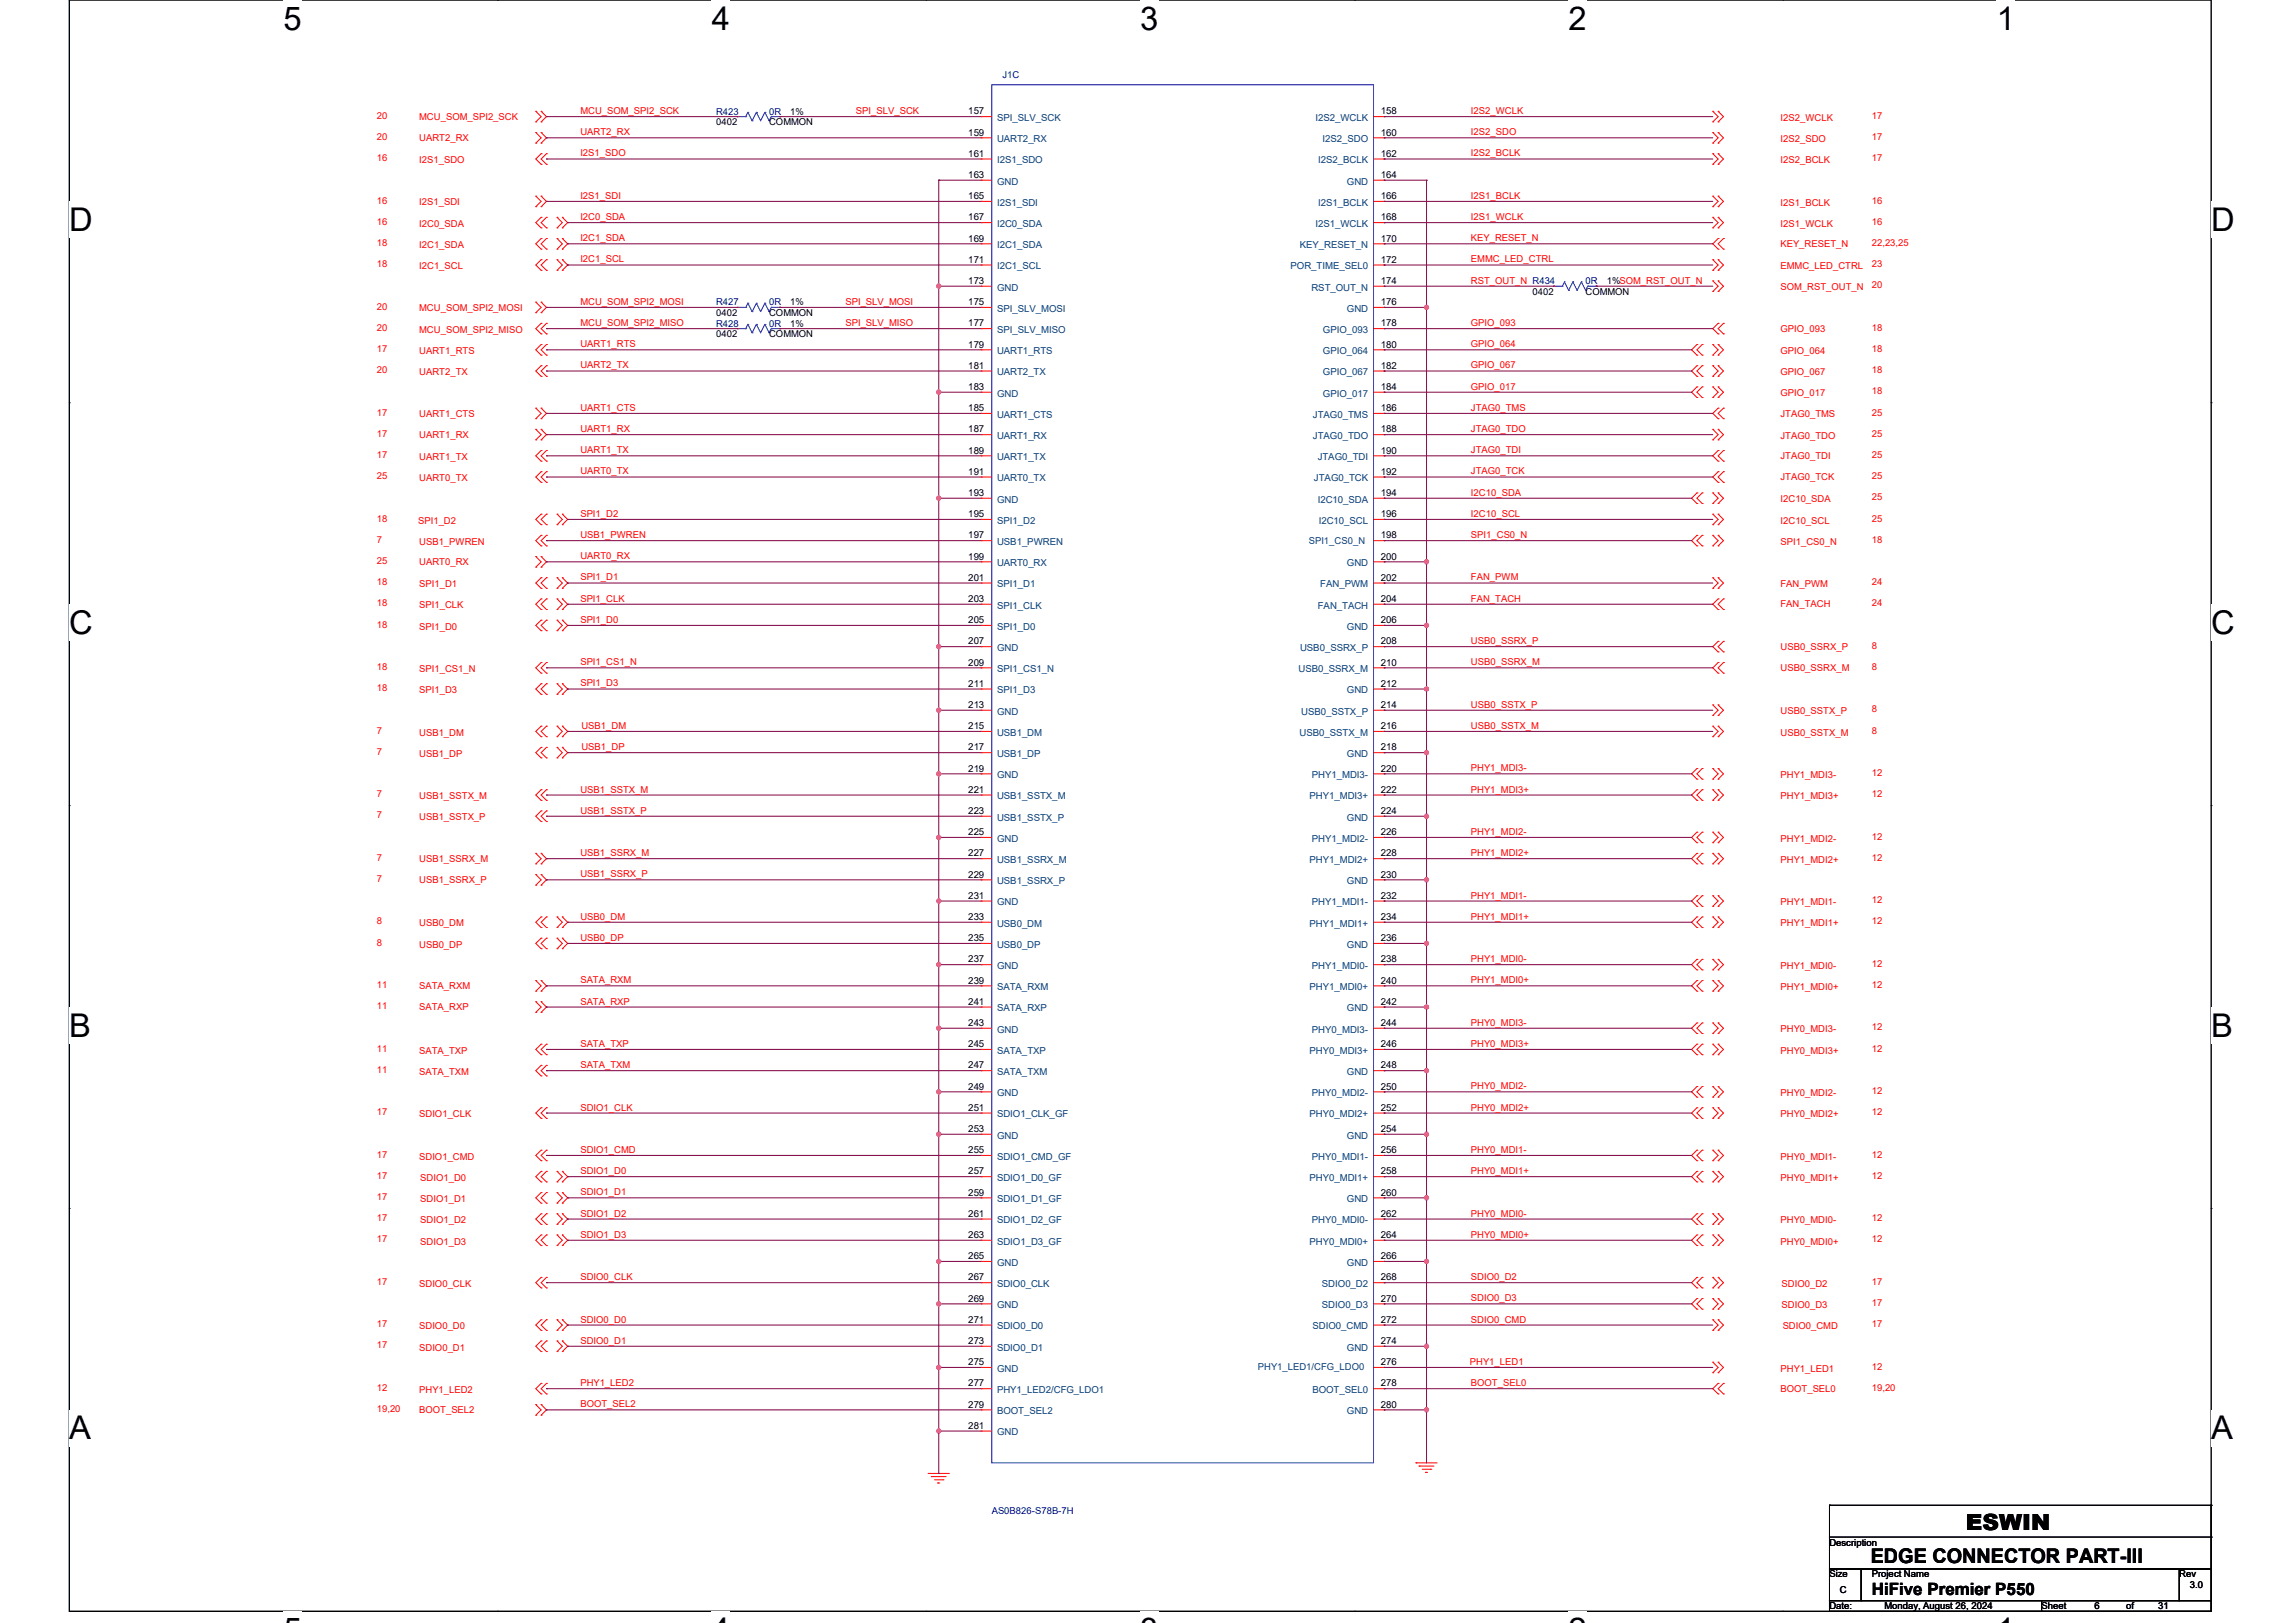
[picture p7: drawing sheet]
<svg xmlns="http://www.w3.org/2000/svg" width="297mm" height="210mm" viewBox="0 0 297 210" stroke-linecap="round" stroke-linejoin="round" font-family="sans-serif">
<defs><g id="words">
<g font-size="4.2">
<text x="36.7" y="3.8">5</text>
<text x="92.1" y="3.8">4</text>
<text x="147.5" y="3.8">3</text>
<text x="202.9" y="3.8">2</text>
<text x="258.3" y="3.8">1</text>
<text x="9" y="29.9">D</text>
<text x="286" y="29.9">D</text>
<text x="9" y="82">C</text>
<text x="286" y="82">C</text>
<text x="9" y="134.1">B</text>
<text x="286" y="134.1">B</text>
<text x="9" y="186.2">A</text>
<text x="286" y="186.2">A</text>
</g>
<text font-size="2.9" x="254.3" y="197.9">ESWIN</text>
<text font-size="2.6" x="242" y="202.3">EDGE CONNECTOR PART-III</text>
<text font-size="2.2" x="242.1" y="206.4">HiFive Premier P550</text>
<g font-size="1.2" fill="#000080">
<text x="129.7" y="10.1">J1C</text>
<text x="92.6" y="14.8">R423</text>
<text x="99.5" y="14.8">0R</text>
<text x="92.6" y="39.5">R427</text>
<text x="99.5" y="39.5">0R</text>
<text x="205.1" y="36.8">0R</text>
<text x="92.6" y="42.2">R428</text>
<text x="99.5" y="42.2">0R</text>
<text x="128.3" y="195.9">AS0B826-S78B-7H</text>
</g>
<g font-size="1.2" fill="#f00">
<text x="48.7" y="15.4">20</text>
<text x="54.2" y="15.5">MCU_SOM_SPI2_SCK</text>
<text x="75.1" y="14.8">MCU_SOM_SPI2_SCK</text>
<text x="75.1" y="17.5">UART2_RX</text>
<text x="110.7" y="14.8">SPI_SLV_SCK</text>
<text x="190.3" y="14.8">I2S2_WCLK</text>
<text x="190.3" y="17.5">I2S2_SDO</text>
<text x="230.3" y="15.6">I2S2_WCLK</text>
<text x="242.1" y="15.4">17</text>
<text x="48.7" y="20.8">16</text>
<text x="48.7" y="18.1">20</text>
<text x="54.2" y="21.1">I2S1_SDO</text>
<text x="54.2" y="18.2">UART2_RX</text>
<text x="75.1" y="20.2">I2S1_SDO</text>
<text x="190.3" y="20.2">I2S2_BCLK</text>
<text x="230.3" y="18.4">I2S2_SDO</text>
<text x="230.3" y="21.1">I2S2_BCLK</text>
<text x="242.1" y="18.1">17</text>
<text x="242.1" y="20.8">17</text>
<text x="48.7" y="26.3">16</text>
<text x="48.7" y="29.1">16</text>
<text x="54.2" y="26.5">I2S1_SDI</text>
<text x="54.2" y="29.4">I2C0_SDA</text>
<text x="75.1" y="25.7">I2S1_SDI</text>
<text x="75.1" y="28.5">I2C0_SDA</text>
<text x="190.3" y="25.7">I2S1_BCLK</text>
<text x="190.3" y="28.5">I2S1_WCLK</text>
<text x="230.3" y="26.6">I2S1_BCLK</text>
<text x="230.3" y="29.4">I2S1_WCLK</text>
<text x="242.1" y="26.3">16</text>
<text x="242.1" y="29.1">16</text>
<text x="48.7" y="31.8">18</text>
<text x="48.7" y="34.6">18</text>
<text x="54.2" y="32.1">I2C1_SDA</text>
<text x="54.2" y="34.8">I2C1_SCL</text>
<text x="75.1" y="31.2">I2C1_SDA</text>
<text x="75.1" y="34">I2C1_SCL</text>
<text x="190.3" y="34">EMMC_LED_CTRL</text>
<text x="190.3" y="31.2">KEY_RESET_N</text>
<text x="230.3" y="34.8">EMMC_LED_CTRL</text>
<text x="230.3" y="32">KEY_RESET_N</text>
<text x="242.1" y="34.6">23</text>
<text x="242.1" y="31.8">22,23,25</text>
<text x="48.7" y="40.1">20</text>
<text x="54.2" y="40.2">MCU_SOM_SPI2_MOSI</text>
<text x="75.1" y="39.4">MCU_SOM_SPI2_MOSI</text>
<text x="109.4" y="39.4">SPI_SLV_MOSI</text>
<text x="190.3" y="36.7">RST_OUT_N R434</text>
<text x="230.3" y="37.6">SOM_RST_OUT_N</text>
<text x="242.1" y="37.3">20</text>
<text x="48.7" y="42.8">20</text>
<text x="48.7" y="45.5">17</text>
<text x="54.2" y="43.1">MCU_SOM_SPI2_MISO</text>
<text x="54.2" y="45.8">UART1_RTS</text>
<text x="75.1" y="42.2">MCU_SOM_SPI2_MISO</text>
<text x="75.1" y="44.9">UART1_RTS</text>
<text x="75.1" y="47.7">UART2_TX</text>
<text x="109.4" y="42.2">SPI_SLV_MISO</text>
<text x="190.3" y="42.2">GPIO_093</text>
<text x="190.3" y="47.7">GPIO_067</text>
<text x="190.3" y="44.9">GPIO_064</text>
<text x="230.3" y="42.9">GPIO_093</text>
<text x="230.3" y="45.8">GPIO_064</text>
<text x="242.1" y="42.8">18</text>
<text x="242.1" y="45.5">18</text>
<text x="48.7" y="48.3">20</text>
<text x="48.7" y="53.8">17</text>
<text x="54.2" y="48.6">UART2_TX</text>
<text x="54.2" y="53.9">UART1_CTS</text>
<text x="75.1" y="53.2">UART1_CTS</text>
<text x="190.3" y="53.2">JTAG0_TMS</text>
<text x="190.3" y="50.4">GPIO_017</text>
<text x="230.3" y="53.9">JTAG0_TMS</text>
<text x="230.3" y="48.6">GPIO_067</text>
<text x="230.3" y="51.3">GPIO_017</text>
<text x="242.1" y="53.8">25</text>
<text x="242.1" y="48.3">18</text>
<text x="242.1" y="51">18</text>
<text x="48.7" y="59.3">17</text>
<text x="48.7" y="56.5">17</text>
<text x="54.2" y="59.5">UART1_TX</text>
<text x="54.2" y="56.7">UART1_RX</text>
<text x="75.1" y="58.7">UART1_TX</text>
<text x="75.1" y="55.9">UART1_RX</text>
<text x="190.3" y="55.9">JTAG0_TDO</text>
<text x="190.3" y="58.7">JTAG0_TDI</text>
<text x="230.3" y="56.8">JTAG0_TDO</text>
<text x="230.3" y="59.4">JTAG0_TDI</text>
<text x="242.1" y="56.5">25</text>
<text x="242.1" y="59.3">25</text>
<text x="48.7" y="62">25</text>
<text x="54.2" y="62.3">UART0_TX</text>
<text x="75.1" y="61.4">UART0_TX</text>
<text x="190.3" y="61.4">JTAG0_TCK</text>
<text x="190.3" y="64.1">I2C10_SDA</text>
<text x="230.3" y="62.1">JTAG0_TCK</text>
<text x="230.3" y="65">I2C10_SDA</text>
<text x="242.1" y="62">25</text>
<text x="242.1" y="64.7">25</text>
<text x="48.7" y="70.2">7</text>
<text x="48.7" y="67.5">18</text>
<text x="54.1" y="67.8">SPI1_D2</text>
<text x="54.2" y="70.5">USB1_PWREN</text>
<text x="75.1" y="69.6">USB1_PWREN</text>
<text x="75.1" y="66.9">SPI1_D2</text>
<text x="190.3" y="66.9">I2C10_SCL</text>
<text x="190.3" y="69.6">SPI1_CS0_N</text>
<text x="230.3" y="67.8">I2C10_SCL</text>
<text x="230.3" y="70.5">SPI1_CS0_N</text>
<text x="242.1" y="67.5">25</text>
<text x="242.1" y="70.2">18</text>
<text x="48.7" y="73">25</text>
<text x="48.7" y="75.7">18</text>
<text x="54.2" y="73.1">UART0_RX</text>
<text x="54.2" y="76">SPI1_D1</text>
<text x="75.1" y="72.4">UART0_RX</text>
<text x="75.1" y="75.1">SPI1_D1</text>
<text x="75.1" y="77.9">SPI1_CLK</text>
<text x="190.3" y="75.1">FAN_PWM</text>
<text x="190.3" y="77.9">FAN_TACH</text>
<text x="230.3" y="76">FAN_PWM</text>
<text x="242.1" y="75.7">24</text>
<text x="48.7" y="78.5">18</text>
<text x="48.7" y="81.2">18</text>
<text x="54.2" y="78.7">SPI1_CLK</text>
<text x="54.2" y="81.5">SPI1_D0</text>
<text x="75.1" y="80.6">SPI1_D0</text>
<text x="190.3" y="83.3">USB0_SSRX_P</text>
<text x="230.3" y="78.6">FAN_TACH</text>
<text x="242.1" y="83.9">8</text>
<text x="242.1" y="78.5">24</text>
<text x="48.7" y="86.7">18</text>
<text x="48.7" y="89.4">18</text>
<text x="54.2" y="87">SPI1_CS1_N</text>
<text x="54.2" y="89.7">SPI1_D3</text>
<text x="75.1" y="86.1">SPI1_CS1_N</text>
<text x="75.1" y="88.8">SPI1_D3</text>
<text x="190.3" y="86.1">USB0_SSRX_M</text>
<text x="230.3" y="84.1">USB0_SSRX_P</text>
<text x="230.3" y="86.8">USB0_SSRX_M</text>
<text x="242.1" y="86.7">8</text>
<text x="48.7" y="94.9">7</text>
<text x="54.2" y="95.2">USB1_DM</text>
<text x="75.2" y="94.3">USB1_DM</text>
<text x="190.3" y="91.6">USB0_SSTX_P</text>
<text x="190.3" y="94.3">USB0_SSTX_M</text>
<text x="230.3" y="92.4">USB0_SSTX_P</text>
<text x="230.3" y="95.2">USB0_SSTX_M</text>
<text x="242.1" y="92.2">8</text>
<text x="242.1" y="94.9">8</text>
<text x="48.7" y="97.7">7</text>
<text x="54.2" y="97.9">USB1_DP</text>
<text x="75.2" y="97.1">USB1_DP</text>
<text x="190.3" y="99.8">PHY1_MDI3-</text>
<text x="230.3" y="100.7">PHY1_MDI3-</text>
<text x="242.1" y="100.4">12</text>
<text x="48.7" y="103.1">7</text>
<text x="48.7" y="105.9">7</text>
<text x="54.2" y="103.4">USB1_SSTX_M</text>
<text x="54.2" y="106.2">USB1_SSTX_P</text>
<text x="75.1" y="102.5">USB1_SSTX_M</text>
<text x="75.1" y="105.3">USB1_SSTX_P</text>
<text x="190.3" y="102.5">PHY1_MDI3+</text>
<text x="230.3" y="103.4">PHY1_MDI3+</text>
<text x="242.1" y="103.1">12</text>
<text x="48.7" y="111.4">7</text>
<text x="54.2" y="111.5">USB1_SSRX_M</text>
<text x="75.1" y="110.8">USB1_SSRX_M</text>
<text x="75.1" y="113.5">USB1_SSRX_P</text>
<text x="190.3" y="108">PHY1_MDI2-</text>
<text x="190.3" y="110.8">PHY1_MDI2+</text>
<text x="230.3" y="108.9">PHY1_MDI2-</text>
<text x="230.3" y="111.7">PHY1_MDI2+</text>
<text x="242.1" y="108.6">12</text>
<text x="242.1" y="111.4">12</text>
<text x="48.7" y="114.1">7</text>
<text x="48.7" y="119.6">8</text>
<text x="54.2" y="114.3">USB1_SSRX_P</text>
<text x="54.2" y="119.9">USB0_DM</text>
<text x="75.1" y="119">USB0_DM</text>
<text x="190.3" y="116.3">PHY1_MDI1-</text>
<text x="190.3" y="119">PHY1_MDI1+</text>
<text x="230.3" y="117.1">PHY1_MDI1-</text>
<text x="230.3" y="119.9">PHY1_MDI1+</text>
<text x="242.1" y="116.9">12</text>
<text x="242.1" y="119.6">12</text>
<text x="48.7" y="122.4">8</text>
<text x="54.2" y="122.6">USB0_DP</text>
<text x="75.1" y="121.7">USB0_DP</text>
<text x="190.3" y="124.5">PHY1_MDI0-</text>
<text x="230.3" y="125.4">PHY1_MDI0-</text>
<text x="242.1" y="125.1">12</text>
<text x="48.7" y="127.8">11</text>
<text x="48.7" y="130.6">11</text>
<text x="54.2" y="128">SATA_RXM</text>
<text x="54.2" y="130.7">SATA_RXP</text>
<text x="75.1" y="127.2">SATA_RXM</text>
<text x="75.1" y="130">SATA_RXP</text>
<text x="190.3" y="127.2">PHY1_MDI0+</text>
<text x="230.3" y="128.1">PHY1_MDI0+</text>
<text x="242.1" y="127.8">12</text>
<text x="48.7" y="136.1">11</text>
<text x="54.2" y="136.3">SATA_TXP</text>
<text x="75.1" y="135.5">SATA_TXP</text>
<text x="190.3" y="132.7">PHY0_MDI3-</text>
<text x="190.3" y="135.5">PHY0_MDI3+</text>
<text x="230.3" y="133.6">PHY0_MDI3-</text>
<text x="230.3" y="136.3">PHY0_MDI3+</text>
<text x="242.1" y="133.3">12</text>
<text x="242.1" y="136.1">12</text>
<text x="48.7" y="138.8">11</text>
<text x="54.2" y="139.1">SATA_TXM</text>
<text x="75.1" y="138.2">SATA_TXM</text>
<text x="75.1" y="143.7">SDIO1_CLK</text>
<text x="190.3" y="140.9">PHY0_MDI2-</text>
<text x="190.3" y="143.7">PHY0_MDI2+</text>
<text x="230.3" y="141.8">PHY0_MDI2-</text>
<text x="242.1" y="141.6">12</text>
<text x="48.7" y="144.3">17</text>
<text x="48.7" y="149.8">17</text>
<text x="54.2" y="144.6">SDIO1_CLK</text>
<text x="75.1" y="149.2">SDIO1_CMD</text>
<text x="190.3" y="149.2">PHY0_MDI1-</text>
<text x="230.3" y="144.6">PHY0_MDI2+</text>
<text x="242.1" y="144.3">12</text>
<text x="242.1" y="149.8">12</text>
<text x="48.7" y="152.5">17</text>
<text x="48.7" y="155.3">17</text>
<text x="54.2" y="150.1">SDIO1_CMD</text>
<text x="54.4" y="152.8">SDIO1_D0</text>
<text x="54.4" y="155.5">SDIO1_D1</text>
<text x="75.1" y="151.9">SDIO1_D0</text>
<text x="75.1" y="154.7">SDIO1_D1</text>
<text x="190.3" y="151.9">PHY0_MDI1+</text>
<text x="230.3" y="150.1">PHY0_MDI1-</text>
<text x="230.3" y="152.8">PHY0_MDI1+</text>
<text x="242.1" y="152.5">12</text>
<text x="48.7" y="158">17</text>
<text x="48.7" y="160.7">17</text>
<text x="54.4" y="158.3">SDIO1_D2</text>
<text x="54.4" y="161">SDIO1_D3</text>
<text x="75.1" y="157.4">SDIO1_D2</text>
<text x="75.1" y="160.1">SDIO1_D3</text>
<text x="190.3" y="157.4">PHY0_MDI0-</text>
<text x="190.3" y="160.1">PHY0_MDI0+</text>
<text x="230.3" y="158.3">PHY0_MDI0-</text>
<text x="230.3" y="161">PHY0_MDI0+</text>
<text x="242.1" y="158">12</text>
<text x="242.1" y="160.7">12</text>
<text x="48.7" y="166.2">17</text>
<text x="54.2" y="166.5">SDIO0_CLK</text>
<text x="75.1" y="165.6">SDIO0_CLK</text>
<text x="190.3" y="165.6">SDIO0_D2</text>
<text x="230.5" y="166.5">SDIO0_D2</text>
<text x="242.1" y="166.2">17</text>
<text x="48.7" y="171.7">17</text>
<text x="54.2" y="172">SDIO0_D0</text>
<text x="75.1" y="173.9">SDIO0_D1</text>
<text x="75.1" y="171.1">SDIO0_D0</text>
<text x="190.3" y="168.4">SDIO0_D3</text>
<text x="190.3" y="171.1">SDIO0_CMD</text>
<text x="230.5" y="169.3">SDIO0_D3</text>
<text x="230.6" y="172">SDIO0_CMD</text>
<text x="242.1" y="169">17</text>
<text x="242.1" y="171.7">17</text>
<text x="48.7" y="180">12</text>
<text x="48.7" y="174.5">17</text>
<text x="54.2" y="174.7">SDIO0_D1</text>
<text x="75.1" y="179.4">PHY1_LED2</text>
<text x="190.1" y="176.6">PHY1_LED1</text>
<text x="190.3" y="179.4">BOOT_SEL0</text>
<text x="230.3" y="177.5">PHY1_LED1</text>
<text x="242.1" y="177.2">12</text>
<text x="242.1" y="180">19,20</text>
<text x="48.7" y="182.7">19,20</text>
<text x="54.2" y="182.8">BOOT_SEL2</text>
<text x="54.2" y="180.2">PHY1_LED2</text>
<text x="75.1" y="182.1">BOOT_SEL2</text>
<text x="230.3" y="180.1">BOOT_SEL0</text>
</g>
<g font-size="1.2">
<text x="92.6" y="16.2">0402</text>
<text x="99.5" y="16.2">COMMON</text>
<text x="102.2" y="14.8">1%</text>
<text x="125.3" y="14.8">157</text>
<text x="125.3" y="17.5">159</text>
<text x="178.6" y="14.8">158</text>
<text x="178.6" y="17.5">160</text>
<text x="125.3" y="20.3">161</text>
<text x="125.3" y="23">163</text>
<text x="178.6" y="20.3">162</text>
<text x="178.6" y="23">164</text>
<text x="125.3" y="25.8">165</text>
<text x="125.3" y="28.5">167</text>
<text x="178.6" y="25.8">166</text>
<text x="178.6" y="28.5">168</text>
<text x="125.3" y="31.3">169</text>
<text x="125.3" y="34">171</text>
<text x="178.6" y="31.3">170</text>
<text x="178.6" y="34">172</text>
<text x="92.6" y="40.9">0402</text>
<text x="99.5" y="40.9">COMMON</text>
<text x="102.2" y="39.5">1%</text>
<text x="125.3" y="36.7">173</text>
<text x="125.3" y="39.5">175</text>
<text x="178.6" y="36.7">174</text>
<text x="178.6" y="39.5">176</text>
<text x="198.2" y="38.1">0402</text>
<text x="205.1" y="38.1">COMMON</text>
<text x="207.8" y="36.8">1%SOM_RST_OUT_N</text>
<text x="92.6" y="43.6">0402</text>
<text x="99.5" y="43.6">COMMON</text>
<text x="102.2" y="42.2">1%</text>
<text x="125.3" y="42.2">177</text>
<text x="125.3" y="45">179</text>
<text x="125.3" y="47.7">181</text>
<text x="178.6" y="42.2">178</text>
<text x="178.6" y="45">180</text>
<text x="178.6" y="47.7">182</text>
<text x="125.3" y="50.5">183</text>
<text x="125.3" y="53.2">185</text>
<text x="178.6" y="50.5">184</text>
<text x="178.6" y="53.2">186</text>
<text x="125.3" y="56">187</text>
<text x="125.3" y="58.7">189</text>
<text x="178.6" y="56">188</text>
<text x="178.6" y="58.7">190</text>
<text x="125.3" y="61.4">191</text>
<text x="125.3" y="64.2">193</text>
<text x="178.6" y="61.4">192</text>
<text x="178.6" y="64.2">194</text>
<text x="125.3" y="66.9">195</text>
<text x="125.3" y="69.7">197</text>
<text x="178.6" y="66.9">196</text>
<text x="178.6" y="69.7">198</text>
<text x="125.3" y="72.4">199</text>
<text x="125.3" y="75.2">201</text>
<text x="125.3" y="77.9">203</text>
<text x="178.6" y="72.4">200</text>
<text x="178.6" y="75.2">202</text>
<text x="178.6" y="77.9">204</text>
<text x="125.3" y="83.4">207</text>
<text x="125.3" y="80.6">205</text>
<text x="178.6" y="80.6">206</text>
<text x="178.6" y="83.4">208</text>
<text x="125.3" y="86.1">209</text>
<text x="125.3" y="88.9">211</text>
<text x="178.6" y="86.1">210</text>
<text x="178.6" y="88.9">212</text>
<text x="125.3" y="91.6">213</text>
<text x="125.3" y="94.4">215</text>
<text x="178.6" y="91.6">214</text>
<text x="178.6" y="94.4">216</text>
<text x="125.3" y="97.1">217</text>
<text x="125.3" y="99.8">219</text>
<text x="178.6" y="97.1">218</text>
<text x="178.6" y="99.8">220</text>
<text x="125.3" y="102.6">221</text>
<text x="125.3" y="105.3">223</text>
<text x="178.6" y="102.6">222</text>
<text x="178.6" y="105.3">224</text>
<text x="125.3" y="108.1">225</text>
<text x="125.3" y="110.8">227</text>
<text x="125.3" y="113.6">229</text>
<text x="178.6" y="108.1">226</text>
<text x="178.6" y="110.8">228</text>
<text x="178.6" y="113.6">230</text>
<text x="125.3" y="116.3">231</text>
<text x="125.3" y="119">233</text>
<text x="178.6" y="116.3">232</text>
<text x="178.6" y="119">234</text>
<text x="125.3" y="121.8">235</text>
<text x="125.3" y="124.5">237</text>
<text x="178.6" y="121.8">236</text>
<text x="178.6" y="124.5">238</text>
<text x="125.3" y="127.3">239</text>
<text x="125.3" y="130">241</text>
<text x="178.6" y="127.3">240</text>
<text x="178.6" y="130">242</text>
<text x="125.3" y="132.8">243</text>
<text x="125.3" y="135.5">245</text>
<text x="178.6" y="132.8">244</text>
<text x="178.6" y="135.5">246</text>
<text x="125.3" y="138.2">247</text>
<text x="125.3" y="141">249</text>
<text x="125.3" y="143.7">251</text>
<text x="178.6" y="138.2">248</text>
<text x="178.6" y="141">250</text>
<text x="178.6" y="143.7">252</text>
<text x="125.3" y="149.2">255</text>
<text x="125.3" y="146.5">253</text>
<text x="178.6" y="146.5">254</text>
<text x="178.6" y="149.2">256</text>
<text x="125.3" y="152">257</text>
<text x="125.3" y="154.7">259</text>
<text x="178.6" y="152">258</text>
<text x="178.6" y="154.7">260</text>
<text x="125.3" y="157.4">261</text>
<text x="125.3" y="160.2">263</text>
<text x="178.6" y="157.4">262</text>
<text x="178.6" y="160.2">264</text>
<text x="125.3" y="162.9">265</text>
<text x="125.3" y="165.7">267</text>
<text x="178.6" y="162.9">266</text>
<text x="178.6" y="165.7">268</text>
<text x="125.3" y="168.4">269</text>
<text x="125.3" y="171.2">271</text>
<text x="125.3" y="173.9">273</text>
<text x="178.6" y="168.4">270</text>
<text x="178.6" y="173.9">274</text>
<text x="178.6" y="171.2">272</text>
<text x="125.3" y="176.6">275</text>
<text x="125.3" y="179.4">277</text>
<text x="178.6" y="176.6">276</text>
<text x="178.6" y="179.4">278</text>
<text x="125.3" y="182.1">279</text>
<text x="125.3" y="184.9">281</text>
<text x="178.6" y="182.1">280</text>
<text x="236.6" y="200">Description</text>
<text x="236.6" y="204.1">Size</text>
<text x="236.6" y="208.2">Date:</text>
<text x="238" y="206.2">C</text>
<text x="242.1" y="204.1">Project Name</text>
<text x="243.8" y="208.2">Monday, August 26, 2024</text>
<text x="264.1" y="208.2">Sheet</text>
<text x="270.9" y="208.2">6</text>
<text x="275" y="208.2">of</text>
<text x="279.2" y="208.2">31</text>
<text x="281.9" y="204.1">Rev</text>
<text x="283.3" y="205.5">3.0</text>
</g>
<g font-size="1.2" fill="#004080">
<text x="129" y="15.7">SPI_SLV_SCK</text>
<text x="170.2" y="15.7">I2S2_WCLK</text>
<text x="129" y="18.4">UART2_RX</text>
<text x="129" y="21.1">I2S1_SDO</text>
<text x="129" y="23.9">GND</text>
<text x="170.5" y="21.1">I2S2_BCLK</text>
<text x="171.1" y="18.4">I2S2_SDO</text>
<text x="174.2" y="23.9">GND</text>
<text x="129" y="26.6">I2S1_SDI</text>
<text x="129" y="29.4">I2C0_SDA</text>
<text x="170.2" y="29.4">I2S1_WCLK</text>
<text x="170.5" y="26.6">I2S1_BCLK</text>
<text x="129" y="32.1">I2C1_SDA</text>
<text x="129" y="34.9">I2C1_SCL</text>
<text x="166.9" y="34.9">POR_TIME_SEL0</text>
<text x="168.1" y="32.1">KEY_RESET_N</text>
<text x="129" y="37.6">GND</text>
<text x="129" y="40.3">SPI_SLV_MOSI</text>
<text x="169.6" y="37.6">RST_OUT_N</text>
<text x="174.2" y="40.3">GND</text>
<text x="129" y="43.1">SPI_SLV_MISO</text>
<text x="129" y="45.8">UART1_RTS</text>
<text x="171.1" y="43.1">GPIO_093</text>
<text x="171.1" y="45.8">GPIO_064</text>
<text x="129" y="48.6">UART2_TX</text>
<text x="129" y="51.3">GND</text>
<text x="171.1" y="48.6">GPIO_067</text>
<text x="171.1" y="51.3">GPIO_017</text>
<text x="129" y="54">UART1_CTS</text>
<text x="129" y="56.8">UART1_RX</text>
<text x="129" y="59.5">UART1_TX</text>
<text x="169.8" y="54">JTAG0_TMS</text>
<text x="169.8" y="56.8">JTAG0_TDO</text>
<text x="170.4" y="59.5">JTAG0_TDI</text>
<text x="129" y="62.3">UART0_TX</text>
<text x="129" y="65">GND</text>
<text x="170" y="62.3">JTAG0_TCK</text>
<text x="170.4" y="65">I2C10_SDA</text>
<text x="129" y="67.8">SPI1_D2</text>
<text x="129" y="70.5">USB1_PWREN</text>
<text x="169.3" y="70.4">SPI1_CS0_N</text>
<text x="170.6" y="67.8">I2C10_SCL</text>
<text x="129" y="73.3">UART0_RX</text>
<text x="129" y="76">SPI1_D1</text>
<text x="170.8" y="76">FAN_PWM</text>
<text x="174.2" y="73.3">GND</text>
<text x="129" y="78.7">SPI1_CLK</text>
<text x="129" y="81.5">SPI1_D0</text>
<text x="170.5" y="78.7">FAN_TACH</text>
<text x="174.2" y="81.5">GND</text>
<text x="129" y="84.2">GND</text>
<text x="129" y="87">SPI1_CS1_N</text>
<text x="129" y="89.7">SPI1_D3</text>
<text x="168" y="87">USB0_SSRX_M</text>
<text x="168.2" y="84.2">USB0_SSRX_P</text>
<text x="174.2" y="89.7">GND</text>
<text x="129" y="92.5">GND</text>
<text x="129" y="95.2">USB1_DM</text>
<text x="168.1" y="95.2">USB0_SSTX_M</text>
<text x="168.3" y="92.5">USB0_SSTX_P</text>
<text x="129" y="97.9">USB1_DP</text>
<text x="129" y="100.7">GND</text>
<text x="169.7" y="100.7">PHY1_MDI3-</text>
<text x="174.2" y="97.9">GND</text>
<text x="129" y="103.4">USB1_SSTX_M</text>
<text x="129" y="106.2">USB1_SSTX_P</text>
<text x="169.4" y="103.4">PHY1_MDI3+</text>
<text x="174.2" y="106.2">GND</text>
<text x="129" y="108.9">GND</text>
<text x="129" y="111.7">USB1_SSRX_M</text>
<text x="169.4" y="111.7">PHY1_MDI2+</text>
<text x="169.7" y="108.9">PHY1_MDI2-</text>
<text x="129" y="114.4">USB1_SSRX_P</text>
<text x="129" y="117.1">GND</text>
<text x="129" y="119.9">USB0_DM</text>
<text x="169.4" y="119.9">PHY1_MDI1+</text>
<text x="169.7" y="117.1">PHY1_MDI1-</text>
<text x="174.2" y="114.4">GND</text>
<text x="129" y="122.6">USB0_DP</text>
<text x="129" y="125.4">GND</text>
<text x="169.7" y="125.4">PHY1_MDI0-</text>
<text x="174.2" y="122.6">GND</text>
<text x="129" y="128.1">SATA_RXM</text>
<text x="129" y="130.9">SATA_RXP</text>
<text x="169.4" y="128.1">PHY1_MDI0+</text>
<text x="174.2" y="130.9">GND</text>
<text x="129" y="133.6">GND</text>
<text x="129" y="136.3">SATA_TXP</text>
<text x="169.4" y="136.3">PHY0_MDI3+</text>
<text x="169.7" y="133.6">PHY0_MDI3-</text>
<text x="129" y="139.1">SATA_TXM</text>
<text x="129" y="141.8">GND</text>
<text x="169.7" y="141.8">PHY0_MDI2-</text>
<text x="174.2" y="139.1">GND</text>
<text x="129" y="144.6">SDIO1_CLK_GF</text>
<text x="129" y="147.3">GND</text>
<text x="169.4" y="144.6">PHY0_MDI2+</text>
<text x="174.2" y="147.3">GND</text>
<text x="129" y="150.1">SDIO1_CMD_GF</text>
<text x="129" y="152.8">SDIO1_D0_GF</text>
<text x="129" y="155.6">SDIO1_D1_GF</text>
<text x="169.4" y="152.8">PHY0_MDI1+</text>
<text x="169.7" y="150.1">PHY0_MDI1-</text>
<text x="174.2" y="155.6">GND</text>
<text x="129" y="158.3">SDIO1_D2_GF</text>
<text x="129" y="161">SDIO1_D3_GF</text>
<text x="169.4" y="161">PHY0_MDI0+</text>
<text x="169.7" y="158.3">PHY0_MDI0-</text>
<text x="129" y="163.8">GND</text>
<text x="129" y="166.5">SDIO0_CLK</text>
<text x="171" y="166.5">SDIO0_D2</text>
<text x="174.2" y="163.8">GND</text>
<text x="129" y="169.3">GND</text>
<text x="129" y="172">SDIO0_D0</text>
<text x="169.8" y="172">SDIO0_CMD</text>
<text x="171" y="169.3">SDIO0_D3</text>
<text x="129" y="174.8">SDIO0_D1</text>
<text x="129" y="177.5">GND</text>
<text x="162.7" y="177.2">PHY1_LED1/CFG_LDO0</text>
<text x="174.2" y="174.8">GND</text>
<text x="129" y="180.2">PHY1_LED2/CFG_LDO1</text>
<text x="129" y="183">BOOT_SEL2</text>
<text x="129" y="185.7">GND</text>
<text x="169.8" y="180.2">BOOT_SEL0</text>
<text x="174.2" y="183">GND</text>
</g>
</g></defs>
<path d="M9 0h277v208.5h-277z" fill="none" stroke="#000" stroke-width=".13"/>
<g fill="#fff">
<path d="M36.7 0h2.3v4.7h-2.3z"/>
<path d="M36.7 208.5h2.3v1.5h-2.3z"/>
</g>
<path d="M64.4 0h.1M64.4 208.5h.1" fill="none" stroke="#000" stroke-width=".13"/>
<g fill="#fff">
<path d="M92.1 0h2.3v4.7h-2.3z"/>
<path d="M92.1 208.5h2.3v1.5h-2.3z"/>
</g>
<path d="M119.8 0h.1M119.8 208.5h.1" fill="none" stroke="#000" stroke-width=".13"/>
<g fill="#fff">
<path d="M147.5 0h2.3v4.7h-2.3z"/>
<path d="M147.5 208.5h2.3v1.5h-2.3z"/>
</g>
<path d="M175.2 0h.1M175.2 208.5h.1" fill="none" stroke="#000" stroke-width=".13"/>
<g fill="#fff">
<path d="M202.9 0h2.3v4.7h-2.3z"/>
<path d="M202.9 208.5h2.3v1.5h-2.3z"/>
</g>
<path d="M230.6 0h.1M230.6 208.5h.1" fill="none" stroke="#000" stroke-width=".13"/>
<g fill="#fff">
<path d="M258.3 0h2.4v4.7h-2.4z"/>
<path d="M258.3 208.5h2.4v1.5h-2.4z"/>
<path d="M9 26.1h3v4.7h-3z"/>
<path d="M286 26.1h3.1v4.7h-3.1z"/>
<path d="M9 78.2h3v4.7h-3z"/>
<path d="M286 78.2h3.1v4.7h-3.1z"/>
</g>
<path d="M9 52.1h.1M286 52.1h.1" fill="none" stroke="#000" stroke-width=".13"/>
<g fill="#fff">
<path d="M9 130.3h2.8v4.7h-2.8z"/>
<path d="M286 130.3h2.9v4.7h-2.9z"/>
</g>
<path d="M9 104.2h.1M286 104.2h.1" fill="none" stroke="#000" stroke-width=".13"/>
<g fill="#fff">
<path d="M9 182.4h2.8v4.7h-2.8z"/>
<path d="M286 182.4h2.9v4.7h-2.9z"/>
</g>
<g fill="none" stroke="#000" stroke-width=".13">
<path d="M9 156.4h.1M286 156.4h.1M236.7 198.9h49.3v4.1h-49.3zM236.7 194.8h.1M236.7 194.8v4.1M236.7 194.8h49.3M286 194.8h.1M286 198.9h.1M286 194.8v4.1M236.7 203h4.1v4.1h-4.1zM236.7 207.1h27.4v1.4h-27.4zM240.8 203h41.1v4.1h-41.1z"/>
<path d="M264.1 207.1h21.9v1.4h-21.9zM281.9 203h4.1v4.1h-4.1z"/>
</g>
<g fill="none" stroke="#f00" stroke-width=".13">
<path d="M69.3 15.8h.1M69.3 14.4h.1M69.3 18.5h.1M69.3 17.1h.1M69.3 14.4l.7 .7-.7 .7M69.3 17.1l.7 .7-.7 .7M70 14.4h.1M70 15.8h.1M70 19.9h.1M70 17.1h.1M70 18.5h.1M70 14.4l.7 .7-.7 .7"/>
<path d="M70 19.9l-.7 .7 .7 .7M70 17.1l.7 .7-.7 .7M70.7 19.9h.1M70.7 19.9l-.7 .7 .7 .7M95.4 15.1h.1M100.9 15.1h.1M126.9 15.1h.1M126.9 17.8h.1M126.9 15.1h1.4M126.9 17.8h1.4M177.7 15.1h1.3M177.7 17.8h1.3"/>
<path d="M179 15.1h.1M179 17.8h.1M221.6 15.8h.1M221.6 14.4h.1M221.6 18.5h.1M221.6 17.1h.1M221.6 19.9h.1M221.6 14.4l.6 .7-.6 .7M221.6 17.1l.6 .7-.6 .7M221.6 19.9l.6 .7-.6 .7M222.2 15.8h.1M222.2 14.4h.1"/>
<path d="M222.2 18.5h.1M222.2 17.1h.1M222.2 19.9h.1M222.2 14.4l.7 .7-.7 .7M222.2 17.1l.7 .7-.7 .7M222.2 19.9l.7 .7-.7 .7M69.3 26.7h.1M69.3 25.4h.1M69.3 39.1h.1M69.3 25.4l.7 .7-.7 .6M69.3 39.1l.7 .7-.7 .7M70 25.4h.1"/>
<path d="M70 26.7h.1M70 29.5h.1M70 28.1h.1M70 32.2h.1M70 30.9h.1M70 35h.1M70 33.6h.1M70 39.1h.1M70 21.3h.1M70 25.4l.7 .7-.7 .6M70 28.1l-.7 .7 .7 .7M70 30.9l-.7 .6 .7 .7"/>
<path d="M70 33.6l-.7 .7 .7 .7M70 39.1l.7 .7-.7 .7M70.7 29.5h.1M70.7 28.1h.1M70.7 32.2h.1M70.7 30.9h.1M70.7 35h.1M70.7 33.6h.1M70.7 21.3h.1M70.7 30.9l-.7 .6 .7 .7M70.7 28.1l-.7 .7 .7 .7M70.7 33.6l-.7 .7 .7 .7"/>
<path d="M72.1 29.5h.1M72.1 28.1h.1M72.1 32.2h.1M72.1 30.9h.1M72.1 35h.1M72.1 33.6h.1M72.1 28.1l.6 .7-.6 .7M72.1 30.9l.6 .6-.6 .7M72.1 33.6l.6 .7-.6 .7M72.7 28.1h.1M72.7 29.5h.1M72.7 30.9h.1"/>
<path d="M72.7 32.2h.1M72.7 33.6h.1M72.7 35h.1M72.7 28.1l.7 .7-.7 .7M72.7 30.9l.7 .6-.7 .7M72.7 33.6l.7 .7-.7 .7M95.4 39.8h.1M100.9 39.8h.1M126.9 20.6h.1M126.9 23.3h.1M126.9 26.1h.1M126.9 28.8h.1"/>
<path d="M126.9 31.5h.1M126.9 34.3h.1M126.9 37h.1M126.9 39.8h.1M126.9 20.6h1.4M126.9 23.3h1.4M126.9 26.1h1.4M126.9 28.8h1.4M126.9 31.5h1.4M126.9 34.3h1.4M126.9 37h1.4M126.9 39.8h1.4"/>
<path d="M177.7 20.6h1.3M177.7 23.3h1.3M177.7 26.1h1.3M177.7 28.8h1.3M177.7 31.5h1.3M177.7 34.3h1.3M177.7 37h1.3M177.7 39.8h1.3M179 20.6h.1M179 23.3h.1M179 26.1h.1M179 28.8h.1"/>
<path d="M179 31.5h.1M179 34.3h.1M179 37h.1M179 39.8h.1M201 37h.1M206.5 37h.1M221.6 21.3h.1M221.6 37.7h.1M221.6 36.3h.1M221.6 35h.1M221.6 33.6h.1M221.6 26.7h.1"/>
<path d="M221.6 25.4h.1M221.6 29.5h.1M221.6 28.1h.1M221.6 36.3l.6 .7-.6 .7M221.6 33.6l.6 .7-.6 .7M221.6 25.4l.6 .7-.6 .6M221.6 28.1l.6 .7-.6 .7M222.2 21.3h.1M222.2 37.7h.1M222.2 36.3h.1M222.2 35h.1M222.2 33.6h.1"/>
<path d="M222.2 26.7h.1M222.2 25.4h.1M222.2 29.5h.1M222.2 28.1h.1M222.2 30.9h.1M222.2 32.2h.1M222.2 36.3l.7 .7-.7 .7M222.2 33.6l.7 .7-.7 .7M222.2 25.4l.7 .7-.7 .6M222.2 28.1l.7 .7-.7 .7M222.2 30.9l-.6 .6 .6 .7M222.9 32.2h.1"/>
<path d="M222.9 30.9h.1M222.9 30.9l-.7 .6 .7 .7M69.3 40.5h.1M69.3 54.2h.1M69.3 52.8h.1M69.3 56.9h.1M69.3 55.6h.1M69.3 52.8l.7 .7-.7 .7M69.3 55.6l.7 .6-.7 .7M70 40.5h.1M70 43.2h.1M70 41.8h.1"/>
<path d="M70 46h.1M70 44.6h.1M70 48.7h.1M70 47.3h.1M70 59.7h.1M70 58.3h.1M70 52.8h.1M70 54.2h.1M70 55.6h.1M70 56.9h.1M70 41.8l-.7 .7 .7 .7M70 44.6l-.7 .7 .7 .7"/>
<path d="M70 47.3l-.7 .7 .7 .7M70 58.3l-.7 .7 .7 .7M70 52.8l.7 .7-.7 .7M70 55.6l.7 .6-.7 .7M70.7 43.2h.1M70.7 41.8h.1M70.7 46h.1M70.7 44.6h.1M70.7 48.7h.1M70.7 47.3h.1M70.7 59.7h.1M70.7 58.3h.1"/>
<path d="M70.7 41.8l-.7 .7 .7 .7M70.7 44.6l-.7 .7 .7 .7M70.7 47.3l-.7 .7 .7 .7M70.7 58.3l-.7 .7 .7 .7M95.4 42.5h.1M100.9 42.5h.1M126.9 42.5h.1M126.9 45.3h.1M126.9 48h.1M126.9 50.7h.1M126.9 53.5h.1M126.9 56.2h.1"/>
<path d="M126.9 59h.1M126.9 42.5h1.4M126.9 45.3h1.4M126.9 48h1.4M126.9 50.7h1.4M126.9 53.5h1.4M126.9 56.2h1.4M126.9 59h1.4M177.7 42.5h1.3M177.7 45.3h1.3M177.7 48h1.3M177.7 50.7h1.3"/>
<path d="M177.7 53.5h1.3M177.7 56.2h1.3M177.7 59h1.3M179 42.5h.1M179 45.3h.1M179 48h.1M179 50.7h.1M179 53.5h.1M179 56.2h.1M179 59h.1M219.5 44.6h.1M219.5 46h.1"/>
<path d="M219.5 47.3h.1M219.5 48.7h.1M219.5 50.1h.1M219.5 51.4h.1M219.5 44.6l-.7 .7 .7 .7M219.5 50.1l-.7 .6 .7 .7M219.5 47.3l-.7 .7 .7 .7M220.2 46h.1M220.2 44.6h.1M220.2 48.7h.1M220.2 47.3h.1M220.2 51.4h.1"/>
<path d="M220.2 50.1h.1M220.2 44.6l-.7 .7 .7 .7M220.2 47.3l-.7 .7 .7 .7M220.2 50.1l-.7 .6 .7 .7M221.6 56.9h.1M221.6 55.6h.1M221.6 46h.1M221.6 44.6h.1M221.6 48.7h.1M221.6 47.3h.1M221.6 51.4h.1M221.6 50.1h.1"/>
<path d="M221.6 55.6l.6 .6-.6 .7M221.6 44.6l.6 .7-.6 .7M221.6 47.3l.6 .7-.6 .7M221.6 50.1l.6 .6-.6 .7M222.2 56.9h.1M222.2 55.6h.1M222.2 41.8h.1M222.2 43.2h.1M222.2 52.8h.1M222.2 54.2h.1M222.2 46h.1M222.2 44.6h.1"/>
<path d="M222.2 48.7h.1M222.2 47.3h.1M222.2 51.4h.1M222.2 50.1h.1M222.2 58.3h.1M222.2 59.7h.1M222.2 55.6l.7 .6-.7 .7M222.2 41.8l-.6 .7 .6 .7M222.2 52.8l-.6 .7 .6 .7M222.2 44.6l.7 .7-.7 .7M222.2 47.3l.7 .7-.7 .7M222.2 50.1l.7 .6-.7 .7"/>
<path d="M222.2 58.3l-.6 .7 .6 .7M222.9 43.2h.1M222.9 41.8h.1M222.9 54.2h.1M222.9 52.8h.1M222.9 59.7h.1M222.9 58.3h.1M222.9 41.8l-.7 .7 .7 .7M222.9 52.8l-.7 .7 .7 .7M222.9 58.3l-.7 .7 .7 .7M69.3 73.4h.1M69.3 72h.1"/>
<path d="M69.3 72l.7 .7-.7 .7M70 62.4h.1M70 61h.1M70 72h.1M70 73.4h.1M70 76.1h.1M70 74.8h.1M70 78.9h.1M70 77.5h.1M70 70.6h.1M70 69.3h.1M70 67.9h.1"/>
<path d="M70 66.5h.1M70 61l-.7 .7 .7 .7M70 72l.7 .7-.7 .7M70 74.8l-.7 .6 .7 .7M70 77.5l-.7 .7 .7 .7M70 69.3l-.7 .7 .7 .6M70 66.5l-.7 .7 .7 .7M70.7 62.4h.1M70.7 61h.1M70.7 76.1h.1M70.7 74.8h.1M70.7 78.9h.1"/>
<path d="M70.7 77.5h.1M70.7 70.6h.1M70.7 69.3h.1M70.7 67.9h.1M70.7 66.5h.1M70.7 61l-.7 .7 .7 .7M70.7 74.8l-.7 .6 .7 .7M70.7 77.5l-.7 .7 .7 .7M70.7 69.3l-.7 .7 .7 .6M70.7 66.5l-.7 .7 .7 .7M72.1 76.1h.1M72.1 74.8h.1"/>
<path d="M72.1 78.9h.1M72.1 77.5h.1M72.1 67.9h.1M72.1 66.5h.1M72.1 74.8l.6 .6-.6 .7M72.1 77.5l.6 .7-.6 .7M72.1 66.5l.6 .7-.6 .7M72.7 74.8h.1M72.7 76.1h.1M72.7 77.5h.1M72.7 78.9h.1M72.7 66.5h.1"/>
<path d="M72.7 67.9h.1M72.7 74.8l.7 .6-.7 .7M72.7 77.5l.7 .7-.7 .7M72.7 66.5l.7 .7-.7 .7M126.9 61.7h.1M126.9 64.5h.1M126.9 67.2h.1M126.9 70h.1M126.9 72.7h.1M126.9 75.4h.1M126.9 78.2h.1M126.9 61.7h1.4"/>
<path d="M126.9 64.5h1.4M126.9 67.2h1.4M126.9 70h1.4M126.9 72.7h1.4M126.9 75.4h1.4M126.9 78.2h1.4M177.7 61.7h1.3M177.7 64.5h1.3M177.7 67.2h1.3M177.7 70h1.3M177.7 72.7h1.3M177.7 75.4h1.3"/>
<path d="M177.7 78.2h1.3M179 61.7h.1M179 64.5h.1M179 67.2h.1M179 70h.1M179 72.7h.1M179 75.4h.1M179 78.2h.1M219.5 63.8h.1M219.5 65.2h.1M219.5 69.3h.1M219.5 70.6h.1"/>
<path d="M219.5 63.8l-.7 .7 .7 .7M219.5 69.3l-.7 .7 .7 .6M220.2 65.2h.1M220.2 63.8h.1M220.2 70.6h.1M220.2 69.3h.1M220.2 63.8l-.7 .7 .7 .7M220.2 69.3l-.7 .7 .7 .6M221.6 76.1h.1M221.6 74.8h.1M221.6 65.2h.1M221.6 63.8h.1"/>
<path d="M221.6 67.9h.1M221.6 66.5h.1M221.6 70.6h.1M221.6 69.3h.1M221.6 74.8l.6 .6-.6 .7M221.6 63.8l.6 .7-.6 .7M221.6 66.5l.6 .7-.6 .7M221.6 69.3l.6 .7-.6 .6M222.2 76.1h.1M222.2 74.8h.1M222.2 61h.1M222.2 62.4h.1"/>
<path d="M222.2 65.2h.1M222.2 63.8h.1M222.2 67.9h.1M222.2 66.5h.1M222.2 70.6h.1M222.2 69.3h.1M222.2 77.5h.1M222.2 78.9h.1M222.2 74.8l.7 .6-.7 .7M222.2 61l-.6 .7 .6 .7M222.2 63.8l.7 .7-.7 .7M222.2 66.5l.7 .7-.7 .7"/>
<path d="M222.2 69.3l.7 .7-.7 .6M222.2 77.5l-.6 .7 .6 .7M222.9 62.4h.1M222.9 61h.1M222.9 78.9h.1M222.9 77.5h.1M222.9 61l-.7 .7 .7 .7M222.9 77.5l-.7 .7 .7 .7M70 81.6h.1M70 80.2h.1M70 87.1h.1M70 85.7h.1"/>
<path d="M70 89.8h.1M70 88.5h.1M70 95.3h.1M70 94h.1M70 98.1h.1M70 96.7h.1M70 80.2l-.7 .7 .7 .7M70 85.7l-.7 .7 .7 .7M70 88.5l-.7 .7 .7 .6M70 94l-.7 .6 .7 .7M70 96.7l-.7 .7 .7 .7M70.7 81.6h.1"/>
<path d="M70.7 80.2h.1M70.7 87.1h.1M70.7 85.7h.1M70.7 89.8h.1M70.7 88.5h.1M70.7 95.3h.1M70.7 94h.1M70.7 98.1h.1M70.7 96.7h.1M70.7 80.2l-.7 .7 .7 .7M70.7 85.7l-.7 .7 .7 .7M70.7 88.5l-.7 .7 .7 .6"/>
<path d="M70.7 94l-.7 .6 .7 .7M70.7 96.7l-.7 .7 .7 .7M72.1 81.6h.1M72.1 80.2h.1M72.1 89.8h.1M72.1 88.5h.1M72.1 95.3h.1M72.1 94h.1M72.1 98.1h.1M72.1 96.7h.1M72.1 80.2l.6 .7-.6 .7M72.1 88.5l.6 .7-.6 .6"/>
<path d="M72.1 94l.6 .6-.6 .7M72.1 96.7l.6 .7-.6 .7M72.7 80.2h.1M72.7 81.6h.1M72.7 88.5h.1M72.7 89.8h.1M72.7 94h.1M72.7 95.3h.1M72.7 96.7h.1M72.7 98.1h.1M72.7 80.2l.7 .7-.7 .7M72.7 88.5l.7 .7-.7 .6"/>
<path d="M72.7 94l.7 .6-.7 .7M72.7 96.7l.7 .7-.7 .7M126.9 83.7h.1M126.9 80.9h.1M126.9 86.4h.1M126.9 89.2h.1M126.9 91.9h.1M126.9 94.6h.1M126.9 97.4h.1M126.9 83.7h1.4M126.9 80.9h1.4M126.9 86.4h1.4"/>
<path d="M126.9 89.2h1.4M126.9 91.9h1.4M126.9 94.6h1.4M126.9 97.4h1.4M177.7 83.7h1.3M177.7 80.9h1.3M177.7 86.4h1.3M177.7 89.2h1.3M177.7 91.9h1.3M177.7 94.6h1.3M177.7 97.4h1.3M179 80.9h.1"/>
<path d="M179 83.7h.1M179 86.4h.1M179 89.2h.1M179 91.9h.1M179 94.6h.1M179 97.4h.1M219.5 99.4h.1M219.5 99.4l-.7 .7 .7 .7M220.2 99.4h.1M220.2 99.4l-.7 .7 .7 .7M221.6 92.6h.1M221.6 91.2h.1"/>
<path d="M221.6 95.3h.1M221.6 94h.1M221.6 99.4h.1M221.6 91.2l.6 .7-.6 .7M221.6 94l.6 .6-.6 .7M221.6 99.4l.6 .7-.6 .7M222.2 83h.1M222.2 84.3h.1M222.2 85.7h.1M222.2 87.1h.1M222.2 92.6h.1M222.2 91.2h.1"/>
<path d="M222.2 95.3h.1M222.2 94h.1M222.2 99.4h.1M222.2 83l-.6 .7 .6 .6M222.2 85.7l-.6 .7 .6 .7M222.2 91.2l.7 .7-.7 .7M222.2 94l.7 .6-.7 .7M222.2 99.4l.7 .7-.7 .7M222.9 84.3h.1M222.9 83h.1M222.9 87.1h.1M222.9 85.7h.1"/>
<path d="M222.9 83l-.7 .7 .7 .6M222.9 85.7l-.7 .7 .7 .7M69.3 111.8h.1M69.3 110.4h.1M69.3 114.5h.1M69.3 113.2h.1M69.3 110.4l.7 .7-.7 .7M69.3 113.2l.7 .6-.7 .7M70 103.6h.1M70 102.2h.1M70 106.3h.1M70 104.9h.1"/>
<path d="M70 110.4h.1M70 111.8h.1M70 113.2h.1M70 114.5h.1M70 118.6h.1M70 102.2l-.7 .7 .7 .7M70 104.9l-.7 .7 .7 .7M70 110.4l.7 .7-.7 .7M70 113.2l.7 .6-.7 .7M70 118.6l-.7 .7 .7 .7M70.7 103.6h.1M70.7 102.2h.1"/>
<path d="M70.7 106.3h.1M70.7 104.9h.1M70.7 118.6h.1M70.7 102.2l-.7 .7 .7 .7M70.7 104.9l-.7 .7 .7 .7M70.7 118.6l-.7 .7 .7 .7M72.1 118.6h.1M72.1 118.6l.6 .7-.6 .7M72.7 118.6h.1M72.7 118.6l.7 .7-.7 .7M126.9 100.1h.1M126.9 102.9h.1"/>
<path d="M126.9 105.6h.1M126.9 108.4h.1M126.9 111.1h.1M126.9 113.8h.1M126.9 116.6h.1M126.9 119.3h.1M126.9 100.1h1.4M126.9 102.9h1.4M126.9 105.6h1.4M126.9 108.4h1.4M126.9 111.1h1.4M126.9 113.8h1.4"/>
<path d="M126.9 116.6h1.4M126.9 119.3h1.4M177.7 100.1h1.3M177.7 102.9h1.3M177.7 105.6h1.3M177.7 108.4h1.3M177.7 111.1h1.3M177.7 113.8h1.3M177.7 116.6h1.3M177.7 119.3h1.3M179 100.1h.1M179 102.9h.1"/>
<path d="M179 105.6h.1M179 108.4h.1M179 111.1h.1M179 113.8h.1M179 116.6h.1M179 119.3h.1M219.5 100.8h.1M219.5 102.2h.1M219.5 103.6h.1M219.5 107.7h.1M219.5 109h.1M219.5 110.4h.1"/>
<path d="M219.5 111.8h.1M219.5 115.9h.1M219.5 117.3h.1M219.5 118.6h.1M219.5 102.2l-.7 .7 .7 .7M219.5 107.7l-.7 .7 .7 .6M219.5 110.4l-.7 .7 .7 .7M219.5 115.9l-.7 .7 .7 .7M219.5 118.6l-.7 .7 .7 .7M220.2 100.8h.1M220.2 103.6h.1M220.2 102.2h.1"/>
<path d="M220.2 109h.1M220.2 107.7h.1M220.2 111.8h.1M220.2 110.4h.1M220.2 117.3h.1M220.2 115.9h.1M220.2 118.6h.1M220.2 102.2l-.7 .7 .7 .7M220.2 107.7l-.7 .7 .7 .6M220.2 110.4l-.7 .7 .7 .7M220.2 115.9l-.7 .7 .7 .7M220.2 118.6l-.7 .7 .7 .7"/>
<path d="M221.6 100.8h.1M221.6 103.6h.1M221.6 102.2h.1M221.6 109h.1M221.6 107.7h.1M221.6 111.8h.1M221.6 110.4h.1M221.6 117.3h.1M221.6 115.9h.1M221.6 118.6h.1M221.6 102.2l.6 .7-.6 .7M221.6 107.7l.6 .7-.6 .6"/>
<path d="M221.6 110.4l.6 .7-.6 .7M221.6 115.9l.6 .7-.6 .7M221.6 118.6l.6 .7-.6 .7M222.2 100.8h.1M222.2 103.6h.1M222.2 102.2h.1M222.2 109h.1M222.2 107.7h.1M222.2 111.8h.1M222.2 110.4h.1M222.2 117.3h.1M222.2 115.9h.1"/>
<path d="M222.2 118.6h.1M222.2 102.2l.7 .7-.7 .7M222.2 107.7l.7 .7-.7 .6M222.2 110.4l.7 .7-.7 .7M222.2 115.9l.7 .7-.7 .7M222.2 118.6l.7 .7-.7 .7M69.3 128.2h.1M69.3 126.9h.1M69.3 131h.1M69.3 129.6h.1M69.3 126.9l.7 .7-.7 .6M69.3 129.6l.7 .7-.7 .7"/>
<path d="M70 120h.1M70 122.8h.1M70 121.4h.1M70 126.9h.1M70 128.2h.1M70 129.6h.1M70 131h.1M70 136.5h.1M70 135.1h.1M70 139.2h.1M70 137.8h.1M70 121.4l-.7 .7 .7 .7"/>
<path d="M70 126.9l.7 .7-.7 .6M70 129.6l.7 .7-.7 .7M70 135.1l-.7 .7 .7 .7M70 137.8l-.7 .7 .7 .7M70.7 120h.1M70.7 122.8h.1M70.7 121.4h.1M70.7 136.5h.1M70.7 135.1h.1M70.7 139.2h.1M70.7 137.8h.1M70.7 121.4l-.7 .7 .7 .7"/>
<path d="M70.7 135.1l-.7 .7 .7 .7M70.7 137.8l-.7 .7 .7 .7M72.1 120h.1M72.1 122.8h.1M72.1 121.4h.1M72.1 121.4l.6 .7-.6 .7M72.7 120h.1M72.7 121.4h.1M72.7 122.8h.1M72.7 121.4l.7 .7-.7 .7M126.9 122.1h.1M126.9 124.8h.1"/>
<path d="M126.9 127.6h.1M126.9 130.3h.1M126.9 133h.1M126.9 135.8h.1M126.9 138.5h.1M126.9 122.1h1.4M126.9 124.8h1.4M126.9 127.6h1.4M126.9 130.3h1.4M126.9 133h1.4M126.9 135.8h1.4M126.9 138.5h1.4"/>
<path d="M177.7 122.1h1.3M177.7 124.8h1.3M177.7 127.6h1.3M177.7 130.3h1.3M177.7 133h1.3M177.7 135.8h1.3M177.7 138.5h1.3M179 122.1h.1M179 124.8h.1M179 127.6h.1M179 130.3h.1M179 133h.1"/>
<path d="M179 135.8h.1M179 138.5h.1M219.5 120h.1M219.5 124.1h.1M219.5 125.5h.1M219.5 126.9h.1M219.5 128.2h.1M219.5 132.4h.1M219.5 133.7h.1M219.5 135.1h.1M219.5 136.5h.1M219.5 124.1l-.7 .7 .7 .7"/>
<path d="M219.5 126.9l-.7 .7 .7 .6M219.5 132.4l-.7 .6 .7 .7M219.5 135.1l-.7 .7 .7 .7M220.2 120h.1M220.2 125.5h.1M220.2 124.1h.1M220.2 128.2h.1M220.2 126.9h.1M220.2 133.7h.1M220.2 132.4h.1M220.2 136.5h.1M220.2 135.1h.1"/>
<path d="M220.2 124.1l-.7 .7 .7 .7M220.2 126.9l-.7 .7 .7 .6M220.2 132.4l-.7 .6 .7 .7M220.2 135.1l-.7 .7 .7 .7M221.6 120h.1M221.6 125.5h.1M221.6 124.1h.1M221.6 128.2h.1M221.6 126.9h.1M221.6 133.7h.1M221.6 132.4h.1M221.6 136.5h.1"/>
<path d="M221.6 135.1h.1M221.6 126.9l.6 .7-.6 .6M221.6 124.1l.6 .7-.6 .7M221.6 132.4l.6 .6-.6 .7M221.6 135.1l.6 .7-.6 .7M222.2 120h.1M222.2 125.5h.1M222.2 124.1h.1M222.2 128.2h.1M222.2 126.9h.1M222.2 133.7h.1M222.2 132.4h.1"/>
<path d="M222.2 136.5h.1M222.2 135.1h.1M222.2 124.1l.7 .7-.7 .7M222.2 126.9l.7 .7-.7 .6M222.2 132.4l.7 .6-.7 .7M222.2 135.1l.7 .7-.7 .7M70 144.7h.1M70 143.3h.1M70 150.2h.1M70 148.8h.1M70 152.9h.1M70 151.6h.1"/>
<path d="M70 155.7h.1M70 154.3h.1M70 158.4h.1M70 157h.1M70 159.8h.1M70 143.3l-.7 .7 .7 .7M70 148.8l-.7 .7 .7 .7M70 151.6l-.7 .7 .7 .6M70 154.3l-.7 .7 .7 .7M70 157l-.7 .7 .7 .7M70 159.8l-.7 .7 .7 .7M70.7 144.7h.1"/>
<path d="M70.7 143.3h.1M70.7 150.2h.1M70.7 148.8h.1M70.7 152.9h.1M70.7 151.6h.1M70.7 155.7h.1M70.7 154.3h.1M70.7 158.4h.1M70.7 157h.1M70.7 159.8h.1M70.7 143.3l-.7 .7 .7 .7M70.7 148.8l-.7 .7 .7 .7"/>
<path d="M70.7 154.3l-.7 .7 .7 .7M70.7 151.6l-.7 .7 .7 .6M70.7 157l-.7 .7 .7 .7M70.7 159.8l-.7 .7 .7 .7M72.1 152.9h.1M72.1 151.6h.1M72.1 155.7h.1M72.1 154.3h.1M72.1 158.4h.1M72.1 157h.1M72.1 159.8h.1M72.1 151.6l.6 .7-.6 .6"/>
<path d="M72.1 154.3l.6 .7-.6 .7M72.1 157l.6 .7-.6 .7M72.1 159.8l.6 .7-.6 .7M72.7 151.6h.1M72.7 152.9h.1M72.7 154.3h.1M72.7 155.7h.1M72.7 157h.1M72.7 158.4h.1M72.7 159.8h.1M72.7 151.6l.7 .7-.7 .6M72.7 154.3l.7 .7-.7 .7"/>
<path d="M72.7 157l.7 .7-.7 .7M72.7 159.8l.7 .7-.7 .7M126.9 141.3h.1M126.9 144h.1M126.9 149.5h.1M126.9 146.8h.1M126.9 152.3h.1M126.9 155h.1M126.9 157.7h.1M126.9 141.3h1.4M126.9 144h1.4M126.9 149.5h1.4"/>
<path d="M126.9 146.8h1.4M126.9 152.3h1.4M126.9 155h1.4M126.9 157.7h1.4M177.7 141.3h1.3M177.7 144h1.3M177.7 149.5h1.3M177.7 146.8h1.3M177.7 152.3h1.3M177.7 155h1.3M177.7 157.7h1.3M179 141.3h.1"/>
<path d="M179 144h.1M179 146.8h.1M179 149.5h.1M179 152.3h.1M179 155h.1M179 157.7h.1M219.5 140.6h.1M219.5 142h.1M219.5 143.3h.1M219.5 144.7h.1M219.5 148.8h.1M219.5 150.2h.1"/>
<path d="M219.5 151.6h.1M219.5 152.9h.1M219.5 157h.1M219.5 158.4h.1M219.5 159.8h.1M219.5 140.6l-.7 .7 .7 .7M219.5 143.3l-.7 .7 .7 .7M219.5 148.8l-.7 .7 .7 .7M219.5 151.6l-.7 .7 .7 .6M219.5 157l-.7 .7 .7 .7M219.5 159.8l-.7 .7 .7 .7M220.2 142h.1"/>
<path d="M220.2 140.6h.1M220.2 144.7h.1M220.2 143.3h.1M220.2 150.2h.1M220.2 148.8h.1M220.2 152.9h.1M220.2 151.6h.1M220.2 158.4h.1M220.2 157h.1M220.2 159.8h.1M220.2 140.6l-.7 .7 .7 .7M220.2 143.3l-.7 .7 .7 .7"/>
<path d="M220.2 148.8l-.7 .7 .7 .7M220.2 151.6l-.7 .7 .7 .6M220.2 157l-.7 .7 .7 .7M220.2 159.8l-.7 .7 .7 .7M221.6 142h.1M221.6 140.6h.1M221.6 144.7h.1M221.6 143.3h.1M221.6 150.2h.1M221.6 148.8h.1M221.6 152.9h.1M221.6 151.6h.1"/>
<path d="M221.6 158.4h.1M221.6 157h.1M221.6 159.8h.1M221.6 140.6l.6 .7-.6 .7M221.6 143.3l.6 .7-.6 .7M221.6 148.8l.6 .7-.6 .7M221.6 151.6l.6 .7-.6 .6M221.6 157l.6 .7-.6 .7M221.6 159.8l.6 .7-.6 .7M222.2 142h.1M222.2 140.6h.1M222.2 144.7h.1"/>
<path d="M222.2 143.3h.1M222.2 150.2h.1M222.2 148.8h.1M222.2 152.9h.1M222.2 151.6h.1M222.2 158.4h.1M222.2 157h.1M222.2 159.8h.1M222.2 140.6l.7 .7-.7 .7M222.2 143.3l.7 .7-.7 .7M222.2 148.8l.7 .7-.7 .7M222.2 151.6l.7 .7-.7 .6"/>
<path d="M222.2 157l.7 .7-.7 .7M222.2 159.8l.7 .7-.7 .7M70 161.2h.1M70 166.6h.1M70 165.3h.1M70 179h.1M70 174.9h.1M70 173.5h.1M70 172.1h.1M70 170.8h.1M70 165.3l-.7 .7 .7 .6M70 179l-.7 .7 .7 .7"/>
<path d="M70 173.5l-.7 .7 .7 .7M70 170.8l-.7 .6 .7 .7M70.7 161.2h.1M70.7 166.6h.1M70.7 165.3h.1M70.7 179h.1M70.7 174.9h.1M70.7 173.5h.1M70.7 172.1h.1M70.7 170.8h.1M70.7 165.3l-.7 .7 .7 .6M70.7 179l-.7 .7 .7 .7"/>
<path d="M70.7 173.5l-.7 .7 .7 .7M70.7 170.8l-.7 .6 .7 .7M72.1 161.2h.1M72.1 174.9h.1M72.1 173.5h.1M72.1 172.1h.1M72.1 170.8h.1M72.1 173.5l.6 .7-.6 .7M72.1 170.8l.6 .6-.6 .7M72.7 161.2h.1M72.7 173.5h.1M72.7 174.9h.1"/>
<path d="M72.7 170.8h.1M72.7 172.1h.1M72.7 173.5l.7 .7-.7 .7M72.7 170.8l.7 .6-.7 .7M126.9 160.5h.1M126.9 163.2h.1M126.9 166h.1M126.9 168.7h.1M126.9 171.4h.1M126.9 174.2h.1M126.9 176.9h.1M126.9 179.7h.1"/>
<path d="M126.9 160.5h1.4M126.9 163.2h1.4M126.9 166h1.4M126.9 168.7h1.4M126.9 171.4h1.4M126.9 174.2h1.4M126.9 176.9h1.4M126.9 179.7h1.4M177.7 160.5h1.3M177.7 163.2h1.3M177.7 166h1.3M177.7 168.7h1.3"/>
<path d="M177.7 171.4h1.3M177.7 174.2h1.3M177.7 176.9h1.3M177.7 179.7h1.3M179 160.5h.1M179 163.2h.1M179 166h.1M179 168.7h.1M179 174.2h.1M179 171.4h.1M179 176.9h.1M179 179.7h.1"/>
<path d="M219.5 161.2h.1M219.5 165.3h.1M219.5 166.6h.1M219.5 168h.1M219.5 169.4h.1M219.5 165.3l-.7 .7 .7 .6M219.5 168l-.7 .7 .7 .7M220.2 161.2h.1M220.2 166.6h.1M220.2 165.3h.1M220.2 169.4h.1M220.2 168h.1"/>
<path d="M220.2 165.3l-.7 .7 .7 .6M220.2 168l-.7 .7 .7 .7M221.6 177.6h.1M221.6 176.3h.1M221.6 161.2h.1M221.6 166.6h.1M221.6 165.3h.1M221.6 169.4h.1M221.6 168h.1M221.6 172.1h.1M221.6 170.8h.1M221.6 176.3l.6 .6-.6 .7"/>
<path d="M221.6 168l.6 .7-.6 .7M221.6 165.3l.6 .7-.6 .6M221.6 170.8l.6 .6-.6 .7M222.2 177.6h.1M222.2 176.3h.1M222.2 179h.1M222.2 161.2h.1M222.2 166.6h.1M222.2 165.3h.1M222.2 169.4h.1M222.2 168h.1M222.2 172.1h.1"/>
<path d="M222.2 170.8h.1M222.2 176.3l.7 .6-.7 .7M222.2 179l-.6 .7 .6 .7M222.2 165.3l.7 .7-.7 .6M222.2 168l.7 .7-.7 .7M222.2 170.8l.7 .6-.7 .7M222.9 179h.1M222.9 179l-.7 .7 .7 .7M69.3 183.1h.1M69.3 181.7h.1M69.3 181.7l.7 .7-.7 .7M70 181.7h.1"/>
<path d="M70 183.1h.1M70 180.4h.1M70 181.7l.7 .7-.7 .7M70.7 180.4h.1M120.1 190.6h.1M120.1 190.6h2.7M120.5 191.1h.1M120.5 191.1h1.9M120.9 191.5h1.1M121.3 191.9h.1M121.3 191.9h.3M122 191.5h.1"/>
<path d="M126.9 182.4h.1M126.9 185.2h.1M126.9 182.4h1.4M126.9 185.2h1.4M177.7 182.4h1.3M179 182.4h.1M183.2 189.3h.1M183.2 189.3h2.7M183.6 189.7h.1M183.6 189.7h1.9M184 190.1h1.1M184.4 190.5h.1"/>
<path d="M184.4 190.5h.3M185.1 190.1h.1M222.2 180.4h.1M222.9 180.4h.1"/>
</g>
<g fill="none" stroke="#00f" stroke-width=".13">
<path d="M95.4 15.1h.1M95.4 15.1h1.1M96.5 15.1h.1M96.7 14.5h.1M96.7 14.5l-.2 .6M96.7 14.5l.6 1.1M97.3 15.6h.1M97.8 14.5h.1M97.8 14.5l.6 1.1 .5-1.1M97.8 14.5l-.5 1.1M98.9 14.5h.1M98.9 14.5l.6 1.1"/>
<path d="M99.5 15.6h.1M99.8 15.1h.1M99.8 15.1l-.3 .5M99.8 15.1h1.1M100.9 15.1h.1M128.3 11h49.4v178.3h-49.4zM95.4 39.8h.1M95.4 39.8h1.1M96.5 39.8h.1M96.7 39.2h.1M96.7 39.2l-.2 .6M96.7 39.2l.6 1.1"/>
<path d="M97.8 39.2h.1M97.8 39.2l.6 1.1 .5-1.1M97.8 39.2l-.5 1.1M98.9 39.2h.1M98.9 39.2l.6 1.1M99.8 39.8h.1M99.8 39.8l-.3 .5M99.8 39.8h1.1M100.9 39.8h.1M201 37h.1M201 37h1.1M202.1 37h.1"/>
<path d="M202.4 36.5h.1M202.4 36.5l-.3 .5M202.4 36.5l.5 1.1M202.9 37.6h.1M203.5 36.5h.1M203.5 36.5l.5 1.1 .6-1.1M203.5 36.5l-.6 1.1M204.6 36.5h.1M204.6 36.5l.5 1.1M205.1 37.6h.1M205.4 37h.1M205.4 37l-.3 .6"/>
<path d="M205.4 37h1.1M206.5 37h.1M95.4 42.5h.1M95.4 42.5h1.1M96.5 42.5h.1M96.7 42h.1M96.7 42l-.2 .5M96.7 42l.6 1.1M97.3 40.3h.1M97.3 43.1h.1M97.8 42h.1M97.8 42l.6 1.1 .5-1.1"/>
<path d="M97.8 42l-.5 1.1M98.9 42h.1M98.9 42l.6 1.1M99.5 40.3h.1M99.5 43.1h.1M99.8 42.5h.1M99.8 42.5l-.3 .6M99.8 42.5h1.1M100.9 42.5h.1"/>
</g>
<g fill="none" stroke="#800040" stroke-width=".13">
<path d="M70.7 15.1h.1M70.7 17.8h.1M70.7 15.1h24.7M70.7 17.8h56.2M100.9 15.1h.1M100.9 15.1h26M179 15.1h.1M179 17.8h.1M179 15.1h42.6M179 17.8h42.6M70.7 26.1h.1M70.7 39.8h.1"/>
<path d="M70.7 20.6h.1M70.7 20.6h56.2M70.7 26.1h56.2M70.7 39.8h24.7M73.4 28.8h.1M73.4 31.5h.1M73.4 34.3h.1M73.4 28.8h53.5M73.4 31.5h53.5M73.4 34.3h53.5M100.9 39.8h.1M100.9 39.8h26"/>
<path d="M121.4 37h.1M121.4 23.3h.1M121.4 23.3v167.3M121.4 37h5.5M121.4 23.3h5.5M179 20.6h.1M179 37h.1M179 34.3h.1M179 26.1h.1M179 28.8h.1M179 31.5h.1M179 23.3h.1"/>
<path d="M179 39.8h.1M179 20.6h42.6M179 26.1h42.6M179 28.8h42.6M179 31.5h42.6M179 34.3h42.6M179 39.8h5.5M179 37h22M179 23.3h5.5M184.5 23.3h.1M184.5 39.8h.1M184.5 23.3v166"/>
<path d="M206.5 37h.1M206.5 37h15.1M70.7 42.5h.1M70.7 45.3h.1M70.7 48h.1M70.7 59h.1M70.7 53.5h.1M70.7 56.2h.1M70.7 42.5h24.7M70.7 45.3h56.2M70.7 48h56.2M70.7 59h56.2"/>
<path d="M70.7 53.5h56.2M70.7 56.2h56.2M100.9 42.5h.1M100.9 42.5h26M121.4 50.7h.1M121.4 50.7h5.5M179 42.5h.1M179 48h.1M179 53.5h.1M179 56.2h.1M179 50.7h.1M179 45.3h.1"/>
<path d="M179 59h.1M179 42.5h42.6M179 45.3h39.8M179 48h39.8M179 59h42.6M179 53.5h42.6M179 56.2h42.6M179 50.7h39.8M70.7 61.7h.1M70.7 72.7h.1M70.7 70h.1M70.7 61.7h56.2"/>
<path d="M70.7 72.7h56.2M70.7 70h56.2M73.4 75.4h.1M73.4 78.2h.1M73.4 67.2h.1M73.4 75.4h53.5M73.4 78.2h53.5M73.4 67.2h53.5M121.4 64.5h.1M121.4 64.5h5.5M179 75.4h.1M179 61.7h.1"/>
<path d="M179 64.5h.1M179 67.2h.1M179 72.7h.1M179 70h.1M179 78.2h.1M179 61.7h42.6M179 72.7h5.5M179 75.4h42.6M179 78.2h42.6M179 70h39.8M179 67.2h42.6M179 64.5h39.8"/>
<path d="M184.5 72.7h.1M70.7 86.4h.1M70.7 86.4h56.2M73.4 80.9h.1M73.4 89.2h.1M73.4 94.6h.1M73.4 97.4h.1M73.4 94.6h53.5M73.4 80.9h53.5M73.4 89.2h53.5M73.4 97.4h53.5M121.4 91.9h.1"/>
<path d="M121.4 83.7h.1M121.4 83.7h5.5M121.4 91.9h5.5M179 83.7h.1M179 86.4h.1M179 91.9h.1M179 94.6h.1M179 80.9h.1M179 89.2h.1M179 97.4h.1M179 83.7h42.6M179 86.4h42.6"/>
<path d="M179 91.9h42.6M179 94.6h42.6M179 80.9h5.5M179 89.2h5.5M179 97.4h5.5M184.5 80.9h.1M184.5 89.2h.1M184.5 97.4h.1M70.7 102.9h.1M70.7 105.6h.1M70.7 111.1h.1M70.7 113.8h.1"/>
<path d="M70.7 113.8h56.2M70.7 105.6h56.2M70.7 102.9h56.2M70.7 111.1h56.2M73.4 119.3h.1M73.4 119.3h53.5M121.4 100.1h.1M121.4 108.4h.1M121.4 116.6h.1M121.4 100.1h5.5M121.4 108.4h5.5M121.4 116.6h5.5"/>
<path d="M179 113.8h.1M179 105.6h.1M179 100.1h.1M179 102.9h.1M179 108.4h.1M179 111.1h.1M179 116.6h.1M179 119.3h.1M179 100.1h39.8M179 108.4h39.8M179 116.6h39.8M179 113.8h5.5"/>
<path d="M179 105.6h5.5M179 102.9h39.8M179 111.1h39.8M179 119.3h39.8M184.5 113.8h.1M184.5 105.6h.1M70.7 127.6h.1M70.7 130.3h.1M70.7 135.8h.1M70.7 138.5h.1M70.7 130.3h56.2M70.7 138.5h56.2"/>
<path d="M70.7 127.6h56.2M70.7 135.8h56.2M73.4 122.1h.1M73.4 122.1h53.5M121.4 124.8h.1M121.4 133h.1M121.4 124.8h5.5M121.4 133h5.5M179 122.1h.1M179 130.3h.1M179 138.5h.1M179 124.8h.1"/>
<path d="M179 127.6h.1M179 133h.1M179 135.8h.1M179 124.8h39.8M179 133h39.8M179 122.1h5.5M179 130.3h5.5M179 138.5h5.5M179 127.6h39.8M179 135.8h39.8M184.5 122.1h.1M184.5 130.3h.1"/>
<path d="M184.5 138.5h.1M70.7 144h.1M70.7 149.5h.1M70.7 144h56.2M70.7 149.5h56.2M73.4 152.3h.1M73.4 155h.1M73.4 157.7h.1M73.4 155h53.5M73.4 152.3h53.5M73.4 157.7h53.5M121.4 146.8h.1"/>
<path d="M121.4 141.3h.1M121.4 141.3h5.5M121.4 146.8h5.5M179 146.8h.1M179 155h.1M179 141.3h.1M179 144h.1M179 149.5h.1M179 152.3h.1M179 157.7h.1M179 141.3h39.8M179 146.8h5.5"/>
<path d="M179 155h5.5M179 144h39.8M179 149.5h39.8M179 152.3h39.8M179 157.7h39.8M184.5 146.8h.1M184.5 155h.1M70.7 166h.1M70.7 179.7h.1M70.7 166h56.2M70.7 179.7h56.2M73.4 160.5h.1"/>
<path d="M73.4 174.2h.1M73.4 171.4h.1M73.4 160.5h53.5M73.4 174.2h53.5M73.4 171.4h53.5M121.4 163.2h.1M121.4 168.7h.1M121.4 176.9h.1M121.4 163.2h5.5M121.4 168.7h5.5M121.4 176.9h5.5M179 163.2h.1"/>
<path d="M179 176.9h.1M179 179.7h.1M179 160.5h.1M179 166h.1M179 168.7h.1M179 174.2h.1M179 171.4h.1M179 163.2h5.5M179 160.5h39.8M179 166h39.8M179 168.7h39.8M179 176.9h42.6"/>
<path d="M179 179.7h42.6M179 174.2h5.5M179 171.4h42.6M184.5 163.2h.1M184.5 174.2h.1M70.7 182.4h.1M70.7 182.4h56.2M121.4 185.2h.1M121.4 190.6h.1M121.4 185.2h5.5M179 182.4h.1M179 182.4h5.5"/>
<path d="M184.5 182.4h.1"/>
</g>
<g fill="#f0f" stroke="#f0f" stroke-width=".13">
<circle cx="121.4" cy="163.2" r=".27"/>
<circle cx="121.4" cy="146.8" r=".27"/>
<circle cx="184.5" cy="89.1" r=".27"/>
<circle cx="184.5" cy="105.6" r=".27"/>
<circle cx="184.5" cy="97.4" r=".27"/>
<circle cx="121.4" cy="108.3" r=".27"/>
<circle cx="121.4" cy="100.1" r=".27"/>
<circle cx="121.4" cy="116.6" r=".27"/>
<circle cx="121.4" cy="133" r=".27"/>
<circle cx="121.4" cy="124.8" r=".27"/>
<circle cx="121.4" cy="141.3" r=".27"/>
<circle cx="184.5" cy="113.8" r=".27"/>
<circle cx="184.5" cy="130.3" r=".27"/>
<circle cx="184.5" cy="122.1" r=".27"/>
<circle cx="184.5" cy="138.5" r=".27"/>
<circle cx="184.5" cy="146.8" r=".27"/>
<circle cx="184.5" cy="163.2" r=".27"/>
<circle cx="184.5" cy="155" r=".27"/>
<circle cx="121.4" cy="37" r=".27"/>
<circle cx="121.4" cy="64.5" r=".27"/>
<circle cx="121.4" cy="50.7" r=".27"/>
<circle cx="121.4" cy="91.9" r=".27"/>
<circle cx="121.4" cy="83.7" r=".27"/>
<circle cx="121.4" cy="168.7" r=".27"/>
<circle cx="121.4" cy="185.2" r=".27"/>
<circle cx="121.4" cy="176.9" r=".27"/>
<circle cx="184.5" cy="80.9" r=".27"/>
<circle cx="184.5" cy="72.7" r=".27"/>
<circle cx="184.5" cy="39.8" r=".27"/>
<circle cx="184.5" cy="174.2" r=".27"/>
<circle cx="184.5" cy="182.4" r=".27"/>
</g>
<use href="#words"/>
</svg>
